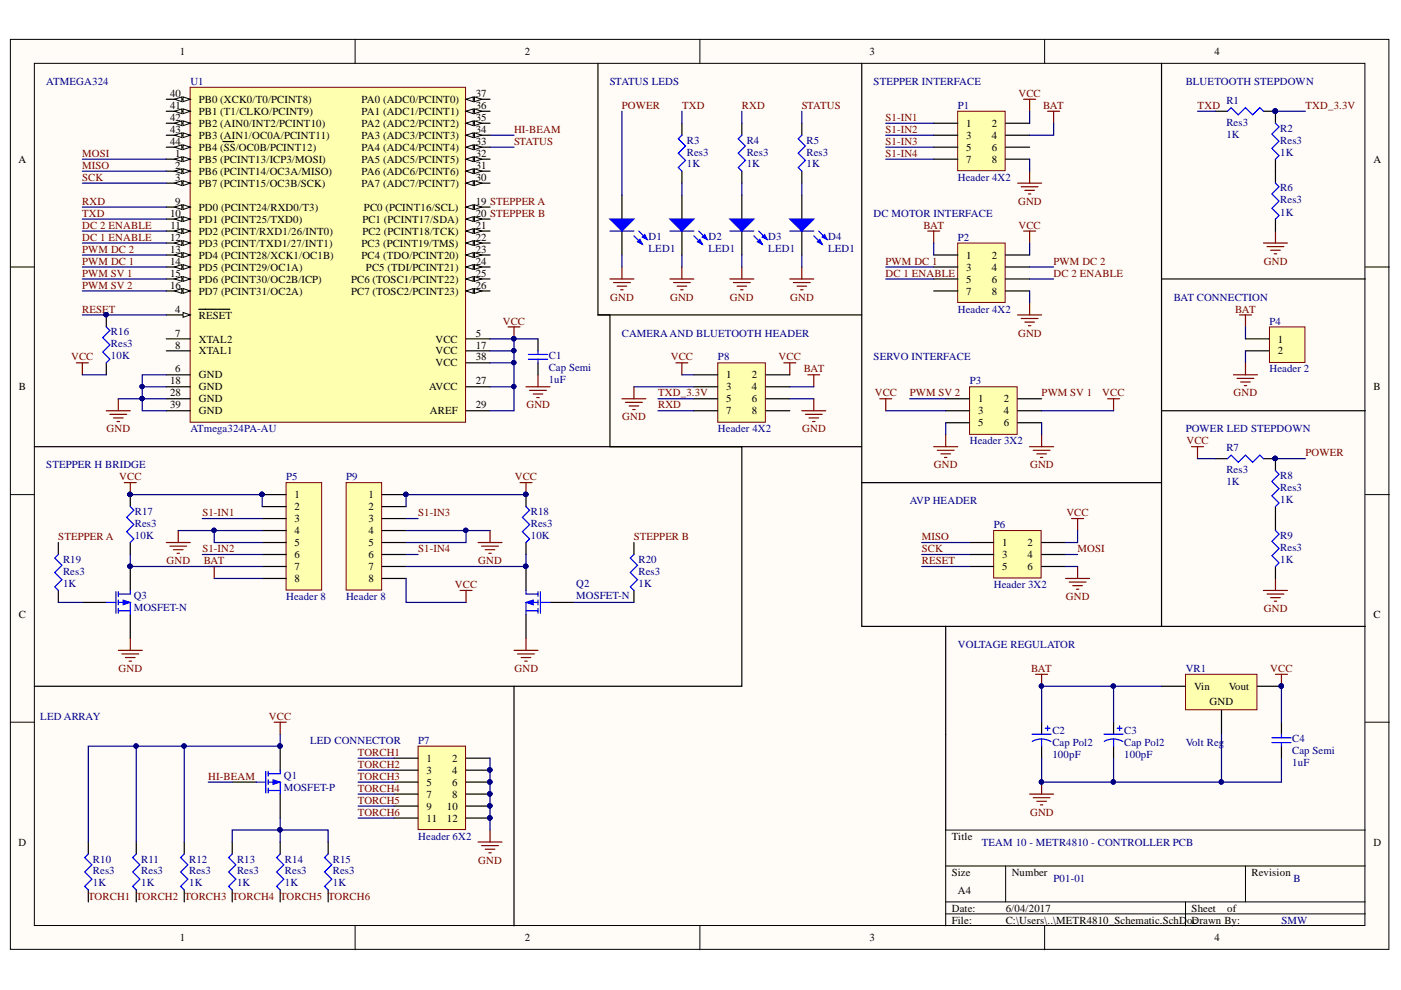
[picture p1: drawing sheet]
<svg xmlns="http://www.w3.org/2000/svg" width="297mm" height="210mm" viewBox="0 0 297 210" stroke-linecap="round" stroke-linejoin="round" font-family="sans-serif">
<defs><g id="words">
<g font-size="2.3">
<text x="38.2" y="11.7">1</text>
<text x="111.3" y="11.7">2</text>
<text x="184.4" y="11.7">3</text>
<text x="257.5" y="11.7">4</text>
<text x="36" y="20.5">40</text>
<text x="36" y="23.1">41</text>
<text x="42.1" y="21.8">PB0 (XCK0/T0/PCINT8)</text>
<text x="76.7" y="21.8">PA0 (ADC0/PCINT0)</text>
<text x="100.9" y="23.1">36</text>
<text x="100.9" y="20.5">37</text>
<text x="36" y="25.6">42</text>
<text x="36" y="28.2">43</text>
<text x="42.1" y="24.3">PB1 (T1/CLKO/PCINT9)</text>
<text x="42.1" y="26.9">PB2 (AIN0/INT2/PCINT10)</text>
<text x="42.1" y="29.4">PB3 (AIN1/OC0A/PCINT11)</text>
<text x="76.7" y="29.4">PA3 (ADC3/PCINT3)</text>
<text x="76.7" y="26.9">PA2 (ADC2/PCINT2)</text>
<text x="76.7" y="24.3">PA1 (ADC1/PCINT1)</text>
<text x="100.9" y="28.2">34</text>
<text x="100.9" y="25.6">35</text>
<text x="204.8" y="26.9">1</text>
<text x="204.8" y="29.4">3</text>
<text x="210.3" y="26.9">2</text>
<text x="210.3" y="29.4">4</text>
<text x="3.9" y="34.5">A</text>
<text x="36" y="30.7">44</text>
<text x="37.1" y="33.2">1</text>
<text x="37.1" y="35.8">2</text>
<text x="42.1" y="32">PB4 (SS/OC0B/PCINT12)</text>
<text x="42.1" y="34.5">PB5 (PCINT13/ICP3/MOSI)</text>
<text x="76.7" y="34.5">PA5 (ADC5/PCINT5)</text>
<text x="76.7" y="32">PA4 (ADC4/PCINT4)</text>
<text x="100.9" y="35.8">31</text>
<text x="100.9" y="33.2">32</text>
<text x="100.9" y="30.7">33</text>
<text x="204.8" y="32">5</text>
<text x="204.8" y="34.5">7</text>
<text x="210.3" y="32">6</text>
<text x="210.3" y="34.5">8</text>
<text x="291.2" y="34.5">A</text>
<text x="37.1" y="38.3">3</text>
<text x="42.1" y="37">PB6 (PCINT14/OC3A/MISO)</text>
<text x="42.1" y="39.6">PB7 (PCINT15/OC3B/SCK)</text>
<text x="76.7" y="39.6">PA7 (ADC7/PCINT7)</text>
<text x="76.7" y="37">PA6 (ADC6/PCINT6)</text>
<text x="100.9" y="38.3">30</text>
<text x="36" y="46">10</text>
<text x="37.1" y="43.5">9</text>
<text x="42.1" y="44.7">PD0 (PCINT24/RXD0/T3)</text>
<text x="42.1" y="47.3">PD1 (PCINT25/TXD0)</text>
<text x="76.8" y="47.3">PC1 (PCINT17/SDA)</text>
<text x="77.2" y="44.7">PC0 (PCINT16/SCL)</text>
<text x="100.9" y="43.5">19 STEPPER A</text>
<text x="100.9" y="46">20 STEPPER B</text>
<text x="36" y="51.1">12</text>
<text x="36" y="53.6">13</text>
<text x="36.1" y="48.5">11</text>
<text x="42.1" y="49.8">PD2 (PCINT/RXD1/26/INT0)</text>
<text x="42.1" y="52.3">PD3 (PCINT/TXD1/27/INT1)</text>
<text x="76.7" y="52.3">PC3 (PCINT19/TMS)</text>
<text x="76.8" y="49.8">PC2 (PCINT18/TCK)</text>
<text x="100.9" y="48.5">21</text>
<text x="100.9" y="51.1">22</text>
<text x="100.9" y="53.6">23</text>
<text x="36" y="56.1">14</text>
<text x="36" y="58.7">15</text>
<text x="42.1" y="54.9">PD4 (PCINT28/XCK1/OC1B)</text>
<text x="42.1" y="57.4">PD5 (PCINT29/OC1A)</text>
<text x="42.1" y="59.9">PD6 (PCINT30/OC2B/ICP)</text>
<text x="74.5" y="59.9">PC6 (TOSC1/PCINT22)</text>
<text x="76.7" y="54.9">PC4 (TDO/PCINT20)</text>
<text x="77.6" y="57.4">PC5 (TDI/PCINT21)</text>
<text x="100.9" y="56.1">24</text>
<text x="100.9" y="58.7">25</text>
<text x="204.8" y="54.9">1</text>
<text x="204.8" y="57.4">3</text>
<text x="204.8" y="59.9">5</text>
<text x="210.3" y="54.9">2</text>
<text x="210.3" y="57.4">4</text>
<text x="210.3" y="59.9">6</text>
<text x="36" y="61.2">16</text>
<text x="42.1" y="62.5">PD7 (PCINT31/OC2A)</text>
<text x="74.5" y="62.5">PC7 (TOSC2/PCINT23)</text>
<text x="100.9" y="61.2">26</text>
<text x="204.8" y="62.5">7</text>
<text x="210.3" y="62.5">8</text>
<text x="37.1" y="66.3">4</text>
<text x="37.1" y="71.4">7</text>
<text x="42.1" y="67.6">RESET</text>
<text x="100.9" y="71.4">5</text>
<text x="37.1" y="73.9">8</text>
<text x="42.1" y="72.6">XTAL2</text>
<text x="42.1" y="75.2">XTAL1</text>
<text x="92.3" y="72.6">VCC</text>
<text x="92.3" y="75.2">VCC</text>
<text x="92.3" y="77.7">VCC</text>
<text x="100.9" y="73.9">17</text>
<text x="100.9" y="76.4">38</text>
<text x="270.9" y="72.6">1</text>
<text x="270.9" y="75.2">2</text>
<text x="4" y="82.8">B</text>
<text x="36" y="81.5">18</text>
<text x="37.1" y="79">6</text>
<text x="42.1" y="80.2">GND</text>
<text x="42.1" y="82.8">GND</text>
<text x="91" y="82.8">AVCC</text>
<text x="100.9" y="81.5">27</text>
<text x="154" y="80.2">1</text>
<text x="154" y="82.8">3</text>
<text x="159.4" y="80.2">2</text>
<text x="159.4" y="82.8">4</text>
<text x="291.2" y="82.8">B</text>
<text x="36" y="84">28</text>
<text x="36" y="86.6">39</text>
<text x="42.1" y="85.3">GND</text>
<text x="42.1" y="87.8">GND</text>
<text x="91.1" y="87.8">AREF</text>
<text x="100.9" y="86.6">29</text>
<text x="154" y="85.3">5</text>
<text x="154" y="87.8">7</text>
<text x="159.4" y="85.3">6</text>
<text x="159.4" y="87.8">8</text>
<text x="207.4" y="85.3">1</text>
<text x="207.4" y="87.8">3</text>
<text x="212.8" y="85.3">2</text>
<text x="212.8" y="87.8">4</text>
<text x="207.4" y="90.4">5</text>
<text x="212.8" y="90.4">6</text>
<text x="62.4" y="105.7">1</text>
<text x="78.1" y="105.7">1</text>
<text x="62.4" y="108.2">2</text>
<text x="62.4" y="110.8">3</text>
<text x="62.4" y="113.3">4</text>
<text x="78.1" y="108.2">2</text>
<text x="78.1" y="110.8">3</text>
<text x="78.1" y="113.3">4</text>
<text x="62.4" y="115.8">5</text>
<text x="62.4" y="118.4">6</text>
<text x="78.1" y="115.8">5</text>
<text x="78.1" y="118.4">6</text>
<text x="212.5" y="115.8">1</text>
<text x="212.5" y="118.4">3</text>
<text x="217.9" y="115.8">2</text>
<text x="217.9" y="118.4">4</text>
<text x="62.4" y="120.9">7</text>
<text x="62.4" y="123.4">8</text>
<text x="78.1" y="120.9">7</text>
<text x="78.1" y="123.4">8</text>
<text x="212.5" y="120.9">5</text>
<text x="217.9" y="120.9">6</text>
<text x="4" y="131">C</text>
<text x="291.2" y="131">C</text>
<text x="253.2" y="146.3">Vin</text>
<text x="256.5" y="149.6">GND</text>
<text x="260.5" y="146.3">Vout</text>
<text x="90.5" y="161.5">1</text>
<text x="95.9" y="161.5">2</text>
<text x="90.5" y="164.1">3</text>
<text x="90.5" y="166.6">5</text>
<text x="95.9" y="164.1">4</text>
<text x="95.9" y="166.6">6</text>
<text x="90.5" y="169.2">7</text>
<text x="90.5" y="171.7">9</text>
<text x="94.8" y="171.7">10</text>
<text x="95.9" y="169.2">8</text>
<text x="3.9" y="179.3">D</text>
<text x="90.5" y="174.2">11</text>
<text x="94.8" y="174.2">12</text>
<text x="201.8" y="178.1">Title</text>
<text x="291.2" y="179.3">D</text>
<text x="201.8" y="185.7">Size</text>
<text x="214.5" y="185.7">Number</text>
<text x="265.3" y="185.7">Revision</text>
<text x="203.1" y="189.5">A4</text>
<text x="201.8" y="193.3">Date:</text>
<text x="201.8" y="195.8">File:</text>
<text x="213.2" y="193.3">6/04/2017</text>
<text x="213.2" y="195.8">C:\Users\..\METR4810_Schematic.SchD</text>
<text x="251.7" y="195.8">oDrawn By:</text>
<text x="252.7" y="193.3">Sheet</text>
<text x="252.9" y="195.8">c</text>
<text x="260.2" y="193.3">of</text>
<text x="38.2" y="199.6">1</text>
<text x="111.3" y="199.6">2</text>
<text x="184.4" y="199.6">3</text>
<text x="257.5" y="199.6">4</text>
</g>
<g font-size="2.3" fill="#000080">
<text x="9.8" y="18">ATMEGA324</text>
<text x="40.4" y="18">U1</text>
<text x="129.3" y="18">STATUS LEDS</text>
<text x="185.2" y="18">STEPPER INTERFACE</text>
<text x="203.1" y="23.1">P1</text>
<text x="251.4" y="18">BLUETOOTH STEPDOWN</text>
<text x="260" y="22.1">R1</text>
<text x="260" y="29.2">1K</text>
<text x="260" y="26.6">Res3</text>
<text x="271.4" y="27.9">R2</text>
<text x="145.6" y="35.5">1K</text>
<text x="145.6" y="30.4">R3</text>
<text x="145.6" y="33">Res3</text>
<text x="158.3" y="35.5">1K</text>
<text x="158.3" y="30.4">R4</text>
<text x="158.3" y="33">Res3</text>
<text x="171" y="35.5">1K</text>
<text x="171" y="30.4">R5</text>
<text x="171" y="33">Res3</text>
<text x="271.4" y="33">1K</text>
<text x="271.4" y="30.4">Res3</text>
<text x="203.1" y="38.3">Header 4X2</text>
<text x="271.4" y="40.6">R6</text>
<text x="185.2" y="46">DC MOTOR INTERFACE</text>
<text x="271.4" y="45.7">1K</text>
<text x="271.4" y="43.1">Res3</text>
<text x="137.5" y="50.8">D1</text>
<text x="137.5" y="53.3">LED1</text>
<text x="150.2" y="50.8">D2</text>
<text x="150.2" y="53.3">LED1</text>
<text x="162.9" y="50.8">D3</text>
<text x="162.9" y="53.3">LED1</text>
<text x="175.6" y="50.8">D4</text>
<text x="175.6" y="53.3">LED1</text>
<text x="203.1" y="51.1">P2</text>
<text x="248.8" y="63.7">BAT CONNECTION</text>
<text x="23.5" y="71.1">R16</text>
<text x="131.8" y="71.4">CAMERAAND BLUETOOTH HEADER</text>
<text x="203.1" y="66.3">Header 4X2</text>
<text x="269.2" y="68.8">P4</text>
<text x="23.5" y="76.2">10K</text>
<text x="23.5" y="73.6">Res3</text>
<text x="116.3" y="76.2">C1</text>
<text x="152.2" y="76.4">P8</text>
<text x="185.2" y="76.4">SERVO INTERFACE</text>
<text x="116.3" y="81.2">1uF</text>
<text x="116.3" y="78.7">Cap Semi</text>
<text x="205.6" y="81.5">P3</text>
<text x="269.2" y="79">Header 2</text>
<text x="40.4" y="91.6">ATmega324PA-AU</text>
<text x="152.2" y="91.6">Header 4X2</text>
<text x="205.6" y="94.2">Header 3X2</text>
<text x="251.4" y="91.6">POWER LED STEPDOWN</text>
<text x="260" y="95.7">R7</text>
<text x="9.8" y="99.3">STEPPER H BRIDGE</text>
<text x="60.7" y="101.8">P5</text>
<text x="73.4" y="101.8">P9</text>
<text x="260" y="100.3">Res3</text>
<text x="271.4" y="101.5">R8</text>
<text x="192.9" y="106.9">AVP HEADER</text>
<text x="260" y="102.8">1K</text>
<text x="271.4" y="106.7">1K</text>
<text x="271.4" y="104.2">Res3</text>
<text x="28.6" y="109.2">R17</text>
<text x="28.6" y="111.8">Res3</text>
<text x="112.5" y="109.2">R18</text>
<text x="112.5" y="111.8">Res3</text>
<text x="210.7" y="112">P6</text>
<text x="13.4" y="119.4">R19</text>
<text x="28.6" y="114.3">10K</text>
<text x="112.5" y="114.3">10K</text>
<text x="135.4" y="119.4">R20</text>
<text x="271.4" y="119.4">1K</text>
<text x="271.4" y="114.3">R9</text>
<text x="271.4" y="116.8">Res3</text>
<text x="13.4" y="124.5">1K</text>
<text x="13.4" y="121.9">Res3</text>
<text x="122.2" y="124.5">Q2</text>
<text x="135.4" y="124.5">1K</text>
<text x="135.4" y="121.9">Res3</text>
<text x="210.7" y="124.7">Header 3X2</text>
<text x="28.3" y="127">Q3</text>
<text x="28.3" y="129.5">MOSFET-N</text>
<text x="60.7" y="127.2">Header 8</text>
<text x="73.4" y="127.2">Header 8</text>
<text x="122.2" y="127">MOSFET-N</text>
<text x="203.1" y="137.4">VOLTAGE REGULATOR</text>
<text x="251.4" y="142.5">VR1</text>
<text x="8.5" y="152.6">LED ARRAY</text>
<text x="223.1" y="155.6">C2</text>
<text x="238.4" y="155.6">C3</text>
<text x="65.7" y="157.7">LED CONNECTOR</text>
<text x="88.7" y="157.7">P7</text>
<text x="223.1" y="160.7">100pF</text>
<text x="223.1" y="158.2">Cap Pol2</text>
<text x="238.4" y="160.7">100pF</text>
<text x="238.4" y="158.2">Cap Pol2</text>
<text x="251.4" y="158.2">Volt Reg</text>
<text x="274" y="157.4">C4</text>
<text x="274" y="160">Cap Semi</text>
<text x="60.2" y="165.1">Q1</text>
<text x="60.2" y="167.7">MOSFET-P</text>
<text x="274" y="162.5">1uF</text>
<text x="88.7" y="178.1">Header 6X2</text>
<text x="208.1" y="179.3">TEAM 10 - METR4810 - CONTROLLER PCB</text>
<text x="19.7" y="182.9">R10</text>
<text x="19.7" y="185.4">Res3</text>
<text x="30" y="182.9">R11</text>
<text x="30" y="185.4">Res3</text>
<text x="40.1" y="182.9">R12</text>
<text x="40.1" y="185.4">Res3</text>
<text x="50.3" y="182.9">R13</text>
<text x="50.3" y="185.4">Res3</text>
<text x="60.4" y="182.9">R14</text>
<text x="60.4" y="185.4">Res3</text>
<text x="70.6" y="182.9">R15</text>
<text x="70.6" y="185.4">Res3</text>
<text x="19.7" y="187.9">1K</text>
<text x="30" y="187.9">1K</text>
<text x="40.1" y="187.9">1K</text>
<text x="50.3" y="187.9">1K</text>
<text x="60.4" y="187.9">1K</text>
<text x="70.6" y="187.9">1K</text>
<text x="223.4" y="186.9">P01-01</text>
<text x="274.2" y="186.9">B</text>
<text x="271.7" y="195.8">SMW</text>
</g>
<g font-size="2.3" fill="#800000">
<text x="131.8" y="23.1">POWER</text>
<text x="144.6" y="23.1">TXD</text>
<text x="157.3" y="23.1">RXD</text>
<text x="170" y="23.1">STATUS</text>
<text x="215.9" y="20.5">VCC</text>
<text x="221.2" y="23.1">BAT</text>
<text x="253.9" y="23.1">TXD</text>
<text x="276.8" y="23.1">TXD_3.3V</text>
<text x="109" y="28.2">HI-BEAM</text>
<text x="187.8" y="25.6">S1-IN1</text>
<text x="187.8" y="28.2">S1-IN2</text>
<text x="17.4" y="35.8">MISO</text>
<text x="17.4" y="33.2">MOSI</text>
<text x="109" y="30.7">STATUS</text>
<text x="187.8" y="30.7">S1-IN3</text>
<text x="187.8" y="33.2">S1-IN4</text>
<text x="17.4" y="38.3">SCK</text>
<text x="17.4" y="43.5">RXD</text>
<text x="17.4" y="46">TXD</text>
<text x="215.8" y="43.5">GND</text>
<text x="17.4" y="53.6">PWM DC 2</text>
<text x="17.4" y="48.5">DC 2 ENABLE</text>
<text x="17.4" y="51.1">DC 1 ENABLE</text>
<text x="195.8" y="48.5">BAT</text>
<text x="215.9" y="48.5">VCC</text>
<text x="17.4" y="56.1">PWM DC 1</text>
<text x="17.4" y="58.7">PWM SV 1</text>
<text x="187.8" y="58.7">DC 1 ENABLE</text>
<text x="187.8" y="56.1">PWM DC 1</text>
<text x="223.4" y="58.7">DC 2 ENABLE</text>
<text x="223.4" y="56.1">PWM DC 2</text>
<text x="268" y="56.1">GND</text>
<text x="17.4" y="61.2">PWM SV 2</text>
<text x="129.4" y="63.7">GND</text>
<text x="142.1" y="63.7">GND</text>
<text x="154.8" y="63.7">GND</text>
<text x="167.5" y="63.7">GND</text>
<text x="17.4" y="66.3">RESET</text>
<text x="106.6" y="68.8">VCC</text>
<text x="215.8" y="71.4">GND</text>
<text x="261.9" y="66.3">BAT</text>
<text x="15.1" y="76.4">VCC</text>
<text x="142.2" y="76.4">VCC</text>
<text x="165.1" y="76.4">VCC</text>
<text x="170.4" y="79">BAT</text>
<text x="111.6" y="86.6">GND</text>
<text x="131.9" y="89.1">GND</text>
<text x="139.5" y="84">TXD_3.3V</text>
<text x="139.5" y="86.6">RXD</text>
<text x="185.5" y="84">VCC</text>
<text x="192.9" y="84">PWM SV 2</text>
<text x="220.8" y="84">PWM SV 1</text>
<text x="233.7" y="84">VCC</text>
<text x="261.5" y="84">GND</text>
<text x="22.6" y="91.6">GND</text>
<text x="170.1" y="91.6">GND</text>
<text x="251.6" y="94.2">VCC</text>
<text x="25.3" y="101.8">VCC</text>
<text x="109.2" y="101.8">VCC</text>
<text x="198" y="99.3">GND</text>
<text x="218.4" y="99.3">GND</text>
<text x="276.8" y="96.7">POWER</text>
<text x="42.9" y="109.5">S1-IN1</text>
<text x="88.7" y="109.5">S1-IN3</text>
<text x="226.1" y="109.5">VCC</text>
<text x="12.4" y="114.6">STEPPER A</text>
<text x="35.3" y="119.6">GND</text>
<text x="42.9" y="117.1">S1-IN2</text>
<text x="43.2" y="119.6">BAT</text>
<text x="88.7" y="117.1">S1-IN4</text>
<text x="101.4" y="119.6">GND</text>
<text x="134.4" y="114.6">STEPPER B</text>
<text x="195.5" y="114.6">MISO</text>
<text x="195.5" y="117.1">SCK</text>
<text x="195.5" y="119.6">RESET</text>
<text x="228.5" y="117.1">MOSI</text>
<text x="96.5" y="124.7">VCC</text>
<text x="226" y="127.2">GND</text>
<text x="268" y="129.8">GND</text>
<text x="25.1" y="142.5">GND</text>
<text x="109.1" y="142.5">GND</text>
<text x="218.6" y="142.5">BAT</text>
<text x="269.3" y="142.5">VCC</text>
<text x="57" y="152.6">VCC</text>
<text x="75.9" y="160.2">TORCH1</text>
<text x="44.2" y="165.4">HI-BEAM</text>
<text x="75.9" y="162.7">TORCH2</text>
<text x="75.9" y="165.4">TORCH3</text>
<text x="75.9" y="167.9">TORCH4</text>
<text x="75.9" y="170.4">TORCH5</text>
<text x="75.9" y="173">TORCH6</text>
<text x="218.4" y="173">GND</text>
<text x="101.4" y="183.1">GND</text>
<text x="18.7" y="190.7">TORCH1 TORCH2</text>
<text x="39.1" y="190.7">TORCH3</text>
<text x="49.2" y="190.7">TORCH4 TORCH5 TORCH6</text>
</g>
</g></defs>
<g fill="#fffcf8" stroke="#000" stroke-width=".21">
<path d="M2.2 8.4h292.3v192.9h-292.3z"/>
<path d="M7.3 13.4h282.1v182.8h-282.1z"/>
</g>
<g fill="none" stroke="#000" stroke-width=".21">
<path d="M75.3 8.4v5M148.4 8.4v5M221.5 8.4v5M2.2 56.6h5.1M289.5 56.6h5.1M2.2 104.9h5.1M289.5 104.9h5.1M2.2 153.1h5.1M289.5 153.1h5.1M289.5 176h-89v20.3M75.3 196.3v5.1M148.4 196.3v5.1"/>
<path d="M200.5 183.6h89M200.5 191.2h89M200.5 193.8h89M213.2 183.6v7.6M221.5 196.3v5.1M251.4 191.2v5.1M264.1 183.6v7.6"/>
</g>
<path d="M40.3 18.5h58.4v71h-58.4z" fill="#ffffb0" stroke="#800000" stroke-width=".21"/>
<path d="M35.3 21.1h5" fill="none" stroke="#000" stroke-width=".25"/>
<path d="M38.8 20.5l1.5 .6-1.5 .5z" fill="#fffcf8"/>
<path d="M38.8 20.5l1.5 .6-1.5 .5z" fill="none" stroke="#000" stroke-width=".21"/>
<path d="M37 21.1l1.6-.6v1.1z" fill="#fffcf8"/>
<path d="M37 21.1l1.6-.6v1.1z" fill="none" stroke="#000" stroke-width=".21"/>
<path d="M35.3 23.6h5" fill="none" stroke="#000" stroke-width=".25"/>
<path d="M38.8 23.1l1.5 .5-1.5 .5z" fill="#fffcf8"/>
<path d="M38.8 23.1l1.5 .5-1.5 .5z" fill="none" stroke="#000" stroke-width=".21"/>
<path d="M37 23.6l1.6-.5v1z" fill="#fffcf8"/>
<path d="M37 23.6l1.6-.5v1z" fill="none" stroke="#000" stroke-width=".21"/>
<path d="M35.3 26.1h5" fill="none" stroke="#000" stroke-width=".25"/>
<path d="M38.8 25.6l1.5 .5-1.5 .5z" fill="#fffcf8"/>
<path d="M38.8 25.6l1.5 .5-1.5 .5z" fill="none" stroke="#000" stroke-width=".21"/>
<path d="M37 26.1l1.6-.5v1z" fill="#fffcf8"/>
<path d="M37 26.1l1.6-.5v1z" fill="none" stroke="#000" stroke-width=".21"/>
<path d="M35.3 28.7h5" fill="none" stroke="#000" stroke-width=".25"/>
<path d="M38.8 28.2l1.5 .5-1.5 .5z" fill="#fffcf8"/>
<path d="M38.8 28.2l1.5 .5-1.5 .5z" fill="none" stroke="#000" stroke-width=".21"/>
<path d="M37 28.7l1.6-.5v1z" fill="#fffcf8"/>
<path d="M37 28.7l1.6-.5v1z" fill="none" stroke="#000" stroke-width=".21"/>
<path d="M35.3 31.2h5" fill="none" stroke="#000" stroke-width=".25"/>
<path d="M38.8 30.7l1.5 .5-1.5 .5z" fill="#fffcf8"/>
<path d="M38.8 30.7l1.5 .5-1.5 .5z" fill="none" stroke="#000" stroke-width=".21"/>
<path d="M37 31.2l1.6-.5v1z" fill="#fffcf8"/>
<path d="M37 31.2l1.6-.5v1z" fill="none" stroke="#000" stroke-width=".21"/>
<path d="M35.3 33.7h5M47.3 30h1.1M48.4 30h1.1" fill="none" stroke="#000" stroke-width=".25"/>
<path d="M38.8 33.2l1.5 .5-1.5 .6z" fill="#fffcf8"/>
<path d="M38.8 33.2l1.5 .5-1.5 .6z" fill="none" stroke="#000" stroke-width=".21"/>
<path d="M37 33.7l1.6-.5v1.1z" fill="#fffcf8"/>
<path d="M37 33.7l1.6-.5v1.1z" fill="none" stroke="#000" stroke-width=".21"/>
<path d="M35.3 36.3h5" fill="none" stroke="#000" stroke-width=".25"/>
<path d="M38.8 35.8l1.5 .5-1.5 .5z" fill="#fffcf8"/>
<path d="M38.8 35.8l1.5 .5-1.5 .5z" fill="none" stroke="#000" stroke-width=".21"/>
<path d="M37 36.3l1.6-.5v1z" fill="#fffcf8"/>
<path d="M37 36.3l1.6-.5v1z" fill="none" stroke="#000" stroke-width=".21"/>
<path d="M35.3 38.8h5" fill="none" stroke="#000" stroke-width=".25"/>
<path d="M38.8 38.3l1.5 .5-1.5 .5z" fill="#fffcf8"/>
<path d="M38.8 38.3l1.5 .5-1.5 .5z" fill="none" stroke="#000" stroke-width=".21"/>
<path d="M37 38.8l1.6-.5v1z" fill="#fffcf8"/>
<path d="M37 38.8l1.6-.5v1z" fill="none" stroke="#000" stroke-width=".21"/>
<path d="M35.3 66.8h5" fill="none" stroke="#000" stroke-width=".25"/>
<path d="M38.8 66.3l1.5 .5-1.5 .5z" fill="#fffcf8"/>
<path d="M38.8 66.3l1.5 .5-1.5 .5z" fill="none" stroke="#000" stroke-width=".21"/>
<path d="M35.3 43.9h5M42.1 65.6h3.9M46.1 65.6h1.3M47.5 65.6h1.2" fill="none" stroke="#000" stroke-width=".25"/>
<path d="M38.8 43.4l1.5 .5-1.5 .5z" fill="#fffcf8"/>
<path d="M38.8 43.4l1.5 .5-1.5 .5z" fill="none" stroke="#000" stroke-width=".21"/>
<path d="M37 43.9l1.6-.5v1z" fill="#fffcf8"/>
<path d="M37 43.9l1.6-.5v1z" fill="none" stroke="#000" stroke-width=".21"/>
<path d="M35.3 46.4h5" fill="none" stroke="#000" stroke-width=".25"/>
<path d="M38.8 45.9l1.5 .5-1.5 .6z" fill="#fffcf8"/>
<path d="M38.8 45.9l1.5 .5-1.5 .6z" fill="none" stroke="#000" stroke-width=".21"/>
<path d="M37 46.4l1.6-.5v1.1z" fill="#fffcf8"/>
<path d="M37 46.4l1.6-.5v1.1z" fill="none" stroke="#000" stroke-width=".21"/>
<path d="M35.3 49h5" fill="none" stroke="#000" stroke-width=".25"/>
<path d="M38.8 48.5l1.5 .5-1.5 .5z" fill="#fffcf8"/>
<path d="M38.8 48.5l1.5 .5-1.5 .5z" fill="none" stroke="#000" stroke-width=".21"/>
<path d="M37 49l1.6-.5v1z" fill="#fffcf8"/>
<path d="M37 49l1.6-.5v1z" fill="none" stroke="#000" stroke-width=".21"/>
<path d="M35.3 51.5h5" fill="none" stroke="#000" stroke-width=".25"/>
<path d="M38.8 51l1.5 .5-1.5 .5z" fill="#fffcf8"/>
<path d="M38.8 51l1.5 .5-1.5 .5z" fill="none" stroke="#000" stroke-width=".21"/>
<path d="M37 51.5l1.6-.5v1z" fill="#fffcf8"/>
<path d="M37 51.5l1.6-.5v1z" fill="none" stroke="#000" stroke-width=".21"/>
<path d="M35.3 54.1h5" fill="none" stroke="#000" stroke-width=".25"/>
<path d="M38.8 53.6l1.5 .5-1.5 .5z" fill="#fffcf8"/>
<path d="M38.8 53.6l1.5 .5-1.5 .5z" fill="none" stroke="#000" stroke-width=".21"/>
<path d="M37 54.1l1.6-.5v1z" fill="#fffcf8"/>
<path d="M37 54.1l1.6-.5v1z" fill="none" stroke="#000" stroke-width=".21"/>
<path d="M35.3 56.6h5" fill="none" stroke="#000" stroke-width=".25"/>
<path d="M38.8 56.1l1.5 .5-1.5 .5z" fill="#fffcf8"/>
<path d="M38.8 56.1l1.5 .5-1.5 .5z" fill="none" stroke="#000" stroke-width=".21"/>
<path d="M37 56.6l1.6-.5v1z" fill="#fffcf8"/>
<path d="M37 56.6l1.6-.5v1z" fill="none" stroke="#000" stroke-width=".21"/>
<path d="M35.3 59.1h5" fill="none" stroke="#000" stroke-width=".25"/>
<path d="M38.8 58.6l1.5 .5-1.5 .6z" fill="#fffcf8"/>
<path d="M38.8 58.6l1.5 .5-1.5 .6z" fill="none" stroke="#000" stroke-width=".21"/>
<path d="M37 59.1l1.6-.5v1.1z" fill="#fffcf8"/>
<path d="M37 59.1l1.6-.5v1.1z" fill="none" stroke="#000" stroke-width=".21"/>
<path d="M35.3 61.7h5" fill="none" stroke="#000" stroke-width=".25"/>
<path d="M38.8 61.2l1.5 .5-1.5 .5z" fill="#fffcf8"/>
<path d="M38.8 61.2l1.5 .5-1.5 .5z" fill="none" stroke="#000" stroke-width=".21"/>
<path d="M37 61.7l1.6-.5v1z" fill="#fffcf8"/>
<path d="M37 61.7l1.6-.5v1z" fill="none" stroke="#000" stroke-width=".21"/>
<path d="M98.8 43.9h5.1M35.3 71.8h5M35.3 74.4h5M35.3 79.5h5" fill="none" stroke="#000" stroke-width=".25"/>
<path d="M98.8 43.9l1.5-.5v1z" fill="#fffcf8"/>
<path d="M98.8 43.9l1.5-.5v1z" fill="none" stroke="#000" stroke-width=".21"/>
<path d="M100.6 43.4l1.5 .5-1.5 .5z" fill="#fffcf8"/>
<path d="M100.6 43.4l1.5 .5-1.5 .5z" fill="none" stroke="#000" stroke-width=".21"/>
<path d="M98.8 46.4h5.1" fill="none" stroke="#000" stroke-width=".25"/>
<path d="M98.8 46.4l1.5-.5v1.1z" fill="#fffcf8"/>
<path d="M98.8 46.4l1.5-.5v1.1z" fill="none" stroke="#000" stroke-width=".21"/>
<path d="M100.6 45.9l1.5 .5-1.5 .6z" fill="#fffcf8"/>
<path d="M100.6 45.9l1.5 .5-1.5 .6z" fill="none" stroke="#000" stroke-width=".21"/>
<path d="M98.8 49h5.1" fill="none" stroke="#000" stroke-width=".25"/>
<path d="M98.8 49l1.5-.5v1z" fill="#fffcf8"/>
<path d="M98.8 49l1.5-.5v1z" fill="none" stroke="#000" stroke-width=".21"/>
<path d="M100.6 48.5l1.5 .5-1.5 .5z" fill="#fffcf8"/>
<path d="M100.6 48.5l1.5 .5-1.5 .5z" fill="none" stroke="#000" stroke-width=".21"/>
<path d="M98.8 51.5h5.1" fill="none" stroke="#000" stroke-width=".25"/>
<path d="M98.8 51.5l1.5-.5v1z" fill="#fffcf8"/>
<path d="M98.8 51.5l1.5-.5v1z" fill="none" stroke="#000" stroke-width=".21"/>
<path d="M100.6 51l1.5 .5-1.5 .5z" fill="#fffcf8"/>
<path d="M100.6 51l1.5 .5-1.5 .5z" fill="none" stroke="#000" stroke-width=".21"/>
<path d="M98.8 54.1h5.1" fill="none" stroke="#000" stroke-width=".25"/>
<path d="M98.8 54.1l1.5-.5v1z" fill="#fffcf8"/>
<path d="M98.8 54.1l1.5-.5v1z" fill="none" stroke="#000" stroke-width=".21"/>
<path d="M100.6 53.6l1.5 .5-1.5 .5z" fill="#fffcf8"/>
<path d="M100.6 53.6l1.5 .5-1.5 .5z" fill="none" stroke="#000" stroke-width=".21"/>
<path d="M98.8 56.6h5.1" fill="none" stroke="#000" stroke-width=".25"/>
<path d="M98.8 56.6l1.5-.5v1z" fill="#fffcf8"/>
<path d="M98.8 56.6l1.5-.5v1z" fill="none" stroke="#000" stroke-width=".21"/>
<path d="M100.6 56.1l1.5 .5-1.5 .5z" fill="#fffcf8"/>
<path d="M100.6 56.1l1.5 .5-1.5 .5z" fill="none" stroke="#000" stroke-width=".21"/>
<path d="M98.8 59.1h5.1" fill="none" stroke="#000" stroke-width=".25"/>
<path d="M98.8 59.1l1.5-.5v1.1z" fill="#fffcf8"/>
<path d="M98.8 59.1l1.5-.5v1.1z" fill="none" stroke="#000" stroke-width=".21"/>
<path d="M100.6 58.6l1.5 .5-1.5 .6z" fill="#fffcf8"/>
<path d="M100.6 58.6l1.5 .5-1.5 .6z" fill="none" stroke="#000" stroke-width=".21"/>
<path d="M98.8 61.7h5.1" fill="none" stroke="#000" stroke-width=".25"/>
<path d="M98.8 61.7l1.5-.5v1z" fill="#fffcf8"/>
<path d="M98.8 61.7l1.5-.5v1z" fill="none" stroke="#000" stroke-width=".21"/>
<path d="M100.6 61.2l1.5 .5-1.5 .5z" fill="#fffcf8"/>
<path d="M100.6 61.2l1.5 .5-1.5 .5z" fill="none" stroke="#000" stroke-width=".21"/>
<path d="M98.8 38.8h5.1M35.3 84.5h5M98.8 87.1h5.1M98.8 82h5.1" fill="none" stroke="#000" stroke-width=".25"/>
<path d="M98.8 38.8l1.5-.5v1z" fill="#fffcf8"/>
<path d="M98.8 38.8l1.5-.5v1z" fill="none" stroke="#000" stroke-width=".21"/>
<path d="M100.6 38.3l1.5 .5-1.5 .5z" fill="#fffcf8"/>
<path d="M100.6 38.3l1.5 .5-1.5 .5z" fill="none" stroke="#000" stroke-width=".21"/>
<path d="M98.8 36.3h5.1" fill="none" stroke="#000" stroke-width=".25"/>
<path d="M98.8 36.3l1.5-.5v1z" fill="#fffcf8"/>
<path d="M98.8 36.3l1.5-.5v1z" fill="none" stroke="#000" stroke-width=".21"/>
<path d="M100.6 35.8l1.5 .5-1.5 .5z" fill="#fffcf8"/>
<path d="M100.6 35.8l1.5 .5-1.5 .5z" fill="none" stroke="#000" stroke-width=".21"/>
<path d="M98.8 33.7h5.1" fill="none" stroke="#000" stroke-width=".25"/>
<path d="M98.8 33.7l1.5-.5v1.1z" fill="#fffcf8"/>
<path d="M98.8 33.7l1.5-.5v1.1z" fill="none" stroke="#000" stroke-width=".21"/>
<path d="M100.6 33.2l1.5 .5-1.5 .6z" fill="#fffcf8"/>
<path d="M100.6 33.2l1.5 .5-1.5 .6z" fill="none" stroke="#000" stroke-width=".21"/>
<path d="M98.8 31.2h5.1" fill="none" stroke="#000" stroke-width=".25"/>
<path d="M98.8 31.2l1.5-.5v1z" fill="#fffcf8"/>
<path d="M98.8 31.2l1.5-.5v1z" fill="none" stroke="#000" stroke-width=".21"/>
<path d="M100.6 30.7l1.5 .5-1.5 .5z" fill="#fffcf8"/>
<path d="M100.6 30.7l1.5 .5-1.5 .5z" fill="none" stroke="#000" stroke-width=".21"/>
<path d="M98.8 28.7h5.1" fill="none" stroke="#000" stroke-width=".25"/>
<path d="M98.8 28.7l1.5-.5v1z" fill="#fffcf8"/>
<path d="M98.8 28.7l1.5-.5v1z" fill="none" stroke="#000" stroke-width=".21"/>
<path d="M100.6 28.2l1.5 .5-1.5 .5z" fill="#fffcf8"/>
<path d="M100.6 28.2l1.5 .5-1.5 .5z" fill="none" stroke="#000" stroke-width=".21"/>
<path d="M98.8 26.1h5.1" fill="none" stroke="#000" stroke-width=".25"/>
<path d="M98.8 26.1l1.5-.5v1z" fill="#fffcf8"/>
<path d="M98.8 26.1l1.5-.5v1z" fill="none" stroke="#000" stroke-width=".21"/>
<path d="M100.6 25.6l1.5 .5-1.5 .5z" fill="#fffcf8"/>
<path d="M100.6 25.6l1.5 .5-1.5 .5z" fill="none" stroke="#000" stroke-width=".21"/>
<path d="M98.8 23.6h5.1" fill="none" stroke="#000" stroke-width=".25"/>
<path d="M98.8 23.6l1.5-.5v1z" fill="#fffcf8"/>
<path d="M98.8 23.6l1.5-.5v1z" fill="none" stroke="#000" stroke-width=".21"/>
<path d="M100.6 23.1l1.5 .5-1.5 .5z" fill="#fffcf8"/>
<path d="M100.6 23.1l1.5 .5-1.5 .5z" fill="none" stroke="#000" stroke-width=".21"/>
<path d="M98.8 21.1h5.1" fill="none" stroke="#000" stroke-width=".25"/>
<path d="M98.8 21.1l1.5-.6v1.1z" fill="#fffcf8"/>
<path d="M98.8 21.1l1.5-.6v1.1z" fill="none" stroke="#000" stroke-width=".21"/>
<path d="M100.6 20.5l1.5 .6-1.5 .5z" fill="#fffcf8"/>
<path d="M100.6 20.5l1.5 .6-1.5 .5z" fill="none" stroke="#000" stroke-width=".21"/>
<path d="M98.8 71.8h5.1M98.8 74.4h5.1M98.8 76.9h5.1M35.3 82h5M35.3 87.1h5" fill="none" stroke="#000" stroke-width=".25"/>
<path d="M251.4 143h15.1v7.5h-15.1z" fill="#ffffb0" stroke="#800000" stroke-width=".21"/>
<path d="M170 26.1v2.6M170 36.3v2.5M257.7 23.6h2.6M267.9 23.6h2.5v2.5M270.4 33.7v5.1M170 41.4v5M170 49v5.1M270.4 46.4v2.6M246.3 145.5h5.1M259 150.6v5.1M266.6 145.5h5.1" fill="none" stroke="#000" stroke-width=".25"/>
<g fill="#000080" stroke="#000080" stroke-width=".21">
<circle cx="271.6" cy="145.5" r=".46"/>
<circle cx="270.4" cy="23.6" r=".47"/>
</g>
<path d="M267.9 51.5h5.1M268.6 52.3h3.6M269.4 53.1h2M270.2 53.8h.5M270.4 49v2.5" fill="none" stroke="#800000" stroke-width=".25"/>
<path d="M170 28.7l-.8 .7 1.6 1.6-1.6 1.5 1.6 1.5-1.6 1.5 .8 .8M260.3 23.6l.7-.8 1.5 1.6 1.6-1.6 1.5 1.6 1.5-1.6 .8 .8M270.4 38.8l.8 .8-1.5 1.5 1.5 1.5-1.5 1.6 1.5 1.5-.8 .7M270.4 26.1l.8 .8-1.5 1.5 1.5 1.5-1.5 1.6 1.5 1.5-.8 .7" fill="none" stroke="#00f" stroke-width=".25"/>
<path d="M167.5 46.4h5l-2.5 2.6z" fill="#00f"/>
<path d="M167.5 46.4h5l-2.5 2.6zM172.5 50l1.8 1.8M173.6 49l1.7 1.8" fill="none" stroke="#00f" stroke-width=".25"/>
<path d="M173.3 51.3l.5-.5 .5 1z" fill="#00f"/>
<path d="M173.3 51.3l.5-.5 .5 1z" fill="none" stroke="#00f" stroke-width=".25"/>
<path d="M174.3 50.3l.5-.5 .5 1z" fill="#00f"/>
<path d="M157.3 28.7l-.8 .7 1.5 1.6-1.5 1.5 1.5 1.5-1.5 1.5 .8 .8M167.5 49h5M174.3 50.3l.5-.5 .5 1z" fill="none" stroke="#00f" stroke-width=".25"/>
<path d="M167.5 59.1h5M168.2 59.9h3.6M170 56.6v2.5M169 60.7h2M169.7 61.4h.6" fill="none" stroke="#800000" stroke-width=".25"/>
<path d="M157.3 26.1v2.6M157.3 36.3v2.5M157.3 41.4v5M157.3 49v5.1" fill="none" stroke="#000" stroke-width=".25"/>
<path d="M154.7 46.4h5.1l-2.5 2.6z" fill="#00f"/>
<path d="M154.7 46.4h5.1l-2.5 2.6zM159.8 50l1.8 1.8M160.8 49l1.8 1.8" fill="none" stroke="#00f" stroke-width=".25"/>
<path d="M160.6 51.3l.5-.5 .5 1z" fill="#00f"/>
<path d="M160.6 51.3l.5-.5 .5 1z" fill="none" stroke="#00f" stroke-width=".25"/>
<path d="M161.6 50.3l.5-.5 .5 1z" fill="#00f"/>
<path d="M144.6 28.7l-.8 .7 1.5 1.6-1.5 1.5 1.5 1.5-1.5 1.5 .8 .8M154.7 49h5.1M161.6 50.3l.5-.5 .5 1z" fill="none" stroke="#00f" stroke-width=".25"/>
<path d="M154.7 59.1h5.1M155.5 59.9h3.6M157.3 56.6v2.5M156.3 60.7h2M157 61.4h.5" fill="none" stroke="#800000" stroke-width=".25"/>
<path d="M144.6 26.1v2.6M144.6 36.3v2.5M144.6 41.4v5M144.6 49v5.1" fill="none" stroke="#000" stroke-width=".25"/>
<path d="M142 46.4h5.1l-2.5 2.6z" fill="#00f"/>
<path d="M142 46.4h5.1l-2.5 2.6zM147.1 50l1.8 1.8M148.1 49l1.8 1.8" fill="none" stroke="#00f" stroke-width=".25"/>
<path d="M147.9 51.3l.5-.5 .5 1z" fill="#00f"/>
<path d="M147.9 51.3l.5-.5 .5 1z" fill="none" stroke="#00f" stroke-width=".25"/>
<path d="M148.9 50.3l.5-.5 .5 1z" fill="#00f"/>
<path d="M142 49h5.1M148.9 50.3l.5-.5 .5 1z" fill="none" stroke="#00f" stroke-width=".25"/>
<path d="M142 59.1h5.1M142.8 59.9h3.6M144.6 56.6v2.5M143.6 60.7h2M144.3 61.4h.5" fill="none" stroke="#800000" stroke-width=".25"/>
<path d="M131.9 41.4v5M131.9 49v5.1" fill="none" stroke="#000" stroke-width=".25"/>
<path d="M129.3 46.4h5.1l-2.5 2.6z" fill="#00f"/>
<path d="M129.3 46.4h5.1l-2.5 2.6zM134.4 50l1.8 1.8M135.4 49l1.8 1.8" fill="none" stroke="#00f" stroke-width=".25"/>
<path d="M135.2 51.3l.5-.5 .5 1z" fill="#00f"/>
<path d="M135.2 51.3l.5-.5 .5 1z" fill="none" stroke="#00f" stroke-width=".25"/>
<path d="M136.2 50.3l.5-.5 .5 1z" fill="#00f"/>
<g fill="none" stroke="#00f" stroke-width=".25">
<path d="M129.3 49h5.1M136.2 50.3l.5-.5 .5 1zM260.3 97.2l.7-.7 1.5 1.5 1.6-1.5 1.5 1.5 1.5-1.5 .8 .7M270.4 99.8l.8 .8-1.5 1.5 1.5 1.5-1.5 1.5 1.5 1.5-.8 .8M270.4 112.5l.8 .8-1.5 1.5 1.5 1.5-1.5 1.5 1.5 1.5-.8 .8M218.8 155.7h4.1M220.8 156.7l.9 .1 1.1 .4M220.8 156.7l-.8 .1-1.1 .4M220.8 156.7v1.5M221.6 154.4h1M222.1 153.9v1M234.1 155.7h4"/>
<path d="M236.1 156.7l.8 .1 1.2 .4M236.1 156.7l-.8 .1-1.2 .4M236.1 156.7v1.5M236.9 154.4h1M237.4 153.9v1M54.3 165.8h2.1M56.4 163.5v4.6M56.9 164h2.5M56.9 165.8h2.5v2.6M56.9 167.6h2.5M56.9 163.5v1.1M56.9 165.3v1"/>
<path d="M56.9 167.1v1M18.7 181.1l-.7 .7 1.5 1.6-1.5 1.5 1.5 1.5-1.5 1.5 .7 .8M28.9 181.1l-.8 .7 1.6 1.6-1.6 1.5 1.6 1.5-1.6 1.5 .8 .8M39.1 181.1l-.8 .7 1.5 1.6-1.5 1.5 1.5 1.5-1.5 1.5 .8 .8M49.2 181.1l-.7 .7 1.5 1.6-1.5 1.5 1.5 1.5-1.5 1.5 .7 .8M59.4 181.1l-.8 .7 1.6 1.6-1.6 1.5 1.6 1.5-1.6 1.5 .8 .8M69.6 181.1l-.8 .7 1.5 1.6-1.5 1.5 1.5 1.5-1.5 1.5 .8 .8"/>
</g>
<g fill="none" stroke="#800000" stroke-width=".25">
<path d="M129.3 59.1h5.1M130.1 59.9h3.5M131.9 56.6v2.5M107.7 69.3h2.6M109 69.3v2.5M130.8 60.7h2.1M131.6 61.4h.5M252.6 94.7h2.6M253.9 94.7v2.5M267.9 125.2h5.1M268.6 126h3.6M269.4 126.7h2"/>
<path d="M270.2 127.5h.5M270.4 122.6v2.6M219.6 143h2.5M220.8 143v2.5M270.4 143h2.6M271.7 143v2.5M218.3 168.4h5.1M219.1 169.1h3.5M219.8 169.9h2.1M220.6 170.7h.5M220.8 165.8v2.6"/>
</g>
<g fill="none" stroke="#000" stroke-width=".25">
<path d="M257.7 97.2h2.6M267.9 97.2h2.5v2.6M270.4 107.4v5.1M270.4 120.1v2.5M59.4 158.2v5.1M220.8 153.1v2.6M220.8 158.2v2.5M236.1 153.1v2.6M236.1 158.2v2.5M18.7 178.5v2.6M28.9 178.5v2.6M39.1 178.5v2.6"/>
<path d="M49.2 178.5v2.6M49.2 165.8h5.1M59.4 168.4v5M59.4 178.5v2.6M69.6 178.5v2.6M18.7 188.7v2.5M28.9 188.7v2.5M39.1 188.7v2.5M49.2 188.7v2.5M59.4 188.7v2.5M69.6 188.7v2.5"/>
</g>
<g fill="#000080" stroke="#000080" stroke-width=".21">
<circle cx="270.4" cy="97.2" r=".46"/>
<circle cx="220.8" cy="165.8" r=".46"/>
<circle cx="271.6" cy="145.5" r=".46"/>
<circle cx="108.9" cy="71.8" r=".46"/>
<circle cx="220.8" cy="145.5" r=".46"/>
<circle cx="59.3" cy="158.2" r=".46"/>
</g>
<path d="M57.9 165.3l1.5 .5-1.5 .5z" fill="#00f"/>
<path d="M57.9 165.3l1.5 .5-1.5 .5z" fill="none" stroke="#00f" stroke-width=".21"/>
<path d="M59.4 163.3v.7" fill="none" stroke="#00f" stroke-width=".25"/>
<circle cx="59.3" cy="158.2" r=".46" fill="#000080" stroke="#000080" stroke-width=".21"/>
<path d="M101.4 178.5h5M102.1 179.3h3.6M103.9 176v2.5M102.9 180.1h2M103.6 180.8h.5" fill="none" stroke="#800000" stroke-width=".25"/>
<path d="M88.6 158.2h10.1v17.7h-10.1z" fill="#ffffb0" stroke="#800000" stroke-width=".21"/>
<path d="M83.6 160.7h5M83.6 163.3h5M83.6 165.8h5M83.6 168.4h5M83.6 170.9h5M83.6 173.4h5M98.8 160.7h5.1M98.8 163.3h5.1M98.8 165.8h5.1M98.8 168.4h5.1M98.8 170.9h5.1M98.8 173.4h5.1" fill="none" stroke="#000" stroke-width=".25"/>
<g fill="#000080" stroke="#000080" stroke-width=".21">
<circle cx="103.8" cy="163.2" r=".46"/>
<circle cx="103.8" cy="165.8" r=".46"/>
<circle cx="103.8" cy="168.3" r=".46"/>
<circle cx="103.8" cy="170.9" r=".46"/>
<circle cx="103.8" cy="173.4" r=".46"/>
</g>
<path d="M210.7 112.5h10v10h-10z" fill="#ffffb0" stroke="#800000" stroke-width=".21"/>
<path d="M205.6 115h5.1M205.6 117.6h5.1M220.8 115h5.1M220.8 117.6h5.1M205.6 120.1h5.1M220.8 120.1h5.1" fill="none" stroke="#000" stroke-width=".25"/>
<path d="M225.9 122.6h5.1M226.7 123.4h3.6M227.5 124.2h2M228.2 124.9h.5M228.5 120.1v2.5" fill="none" stroke="#800000" stroke-width=".25"/>
<path d="M203 23.6h10.1v12.6h-10.1z" fill="#ffffb0" stroke="#800000" stroke-width=".21"/>
<path d="M198 26.1h5M198 28.7h5M198 31.2h5M198 33.7h5M213.2 26.1h5.1M213.2 28.7h5.1M213.2 31.2h5.1M213.2 33.7h5.1" fill="none" stroke="#000" stroke-width=".25"/>
<path d="M215.8 38.8h5M216.5 39.6h3.6M218.3 36.3v2.5M222.1 23.6h2.6M223.4 23.6v2.5M217.3 40.4h2M218 41.1h.6" fill="none" stroke="#800000" stroke-width=".25"/>
<path d="M203 51.5h10.1v12.6h-10.1z" fill="#ffffb0" stroke="#800000" stroke-width=".21"/>
<g fill="none" stroke="#000" stroke-width=".25">
<path d="M126.8 13.4v53.4h55.9M182.7 13.4v88.9h63.6M246.3 13.4v119.4M198 54.1h5M198 56.6h5M198 59.1h5M213.2 54.1h5.1M213.2 56.6h5.1M213.2 59.1h5.1M246.3 59.1h43.2M198 61.7h5M213.2 61.7h5.1"/>
<path d="M246.3 87.1h43.2M182.7 102.3v30.5h17.8M289.5 132.8h-89v22.9M7.3 145.5h101.7v50.8"/>
</g>
<g fill="none" stroke="#800000" stroke-width=".25">
<path d="M217 21.1h2.6M218.3 21.1v2.5M217 49h2.6M218.3 49v2.5M114.1 79.5v2.5M143.3 76.9h2.5M144.6 76.9v2.6M166.2 76.9h2.5M167.5 76.9v2.6M215.8 66.8h5M216.5 67.5h3.6M217.3 68.3h2"/>
<path d="M218 69.1h.6M218.3 64.2v2.6M111.5 82h5.1M112.3 82.8h3.5M113 83.5h2.1M113.8 84.3h.5M131.9 84.5h5M132.6 85.3h3.6M133.4 86.1h2M134.1 86.8h.6M134.4 82v2.5M170 87.1h5.1"/>
<path d="M170.8 87.9h3.5M171.5 88.6h2.1M172.3 89.4h.5M172.5 84.5v2.6M218.3 94.7h5.1M219.1 95.5h3.5M219.8 96.2h2.1M220.6 97h.5M220.8 92.2v2.5M227.2 109.9h2.5M228.5 109.9v2.6M58.1 153.1h2.6"/>
<path d="M59.4 153.1v2.6"/>
</g>
<path d="M152.2 76.9h10.1v12.6h-10.1z" fill="#ffffb0" stroke="#800000" stroke-width=".21"/>
<path d="M147.1 79.5h5.1M162.4 79.5h5.1M147.1 82h5.1M147.1 84.5h5.1M147.1 87.1h5.1M162.4 82h5.1M162.4 84.5h5.1M162.4 87.1h5.1" fill="none" stroke="#000" stroke-width=".25"/>
<path d="M262.8 66.8h2.5M264.1 66.8v2.5" fill="none" stroke="#800000" stroke-width=".25"/>
<path d="M269.1 69.3h7.6v7.6h-7.6z" fill="#ffffb0" stroke="#800000" stroke-width=".21"/>
<path d="M22.5 66.8v2.5M22.5 76.9v2.6M114.1 71.8v2.6M114.1 76.9v2.6M264.1 71.8h5M264.1 74.4h5M271.7 153.1v2.6M271.7 158.2v2.5" fill="none" stroke="#000" stroke-width=".25"/>
<g fill="none" stroke="#800000" stroke-width=".25">
<path d="M16.2 76.9h2.5M17.5 76.9v2.6M261.5 79.5h5.1M264.1 76.9v2.6M186.5 84.5h2.6M187.8 84.5v2.6M198 94.7h5M198.7 95.5h3.6M199.5 96.2h2M200.3 97h.5M200.5 92.2v2.5M262.3 80.2h3.5"/>
<path d="M263 81h2.1M263.8 81.8h.5"/>
</g>
<circle cx="22.5" cy="66.7" r=".46" fill="#000080" stroke="#000080" stroke-width=".21"/>
<path d="M22.5 69.3l.8 .8-1.5 1.5 1.5 1.5-1.5 1.5 1.5 1.6-.8 .7M112 75.2h4.1M112 76.2h4.1M114.1 74.4v.8M114.1 76.2v.7M269.7 156.4h4M269.7 157.4h4M271.7 155.7v.7M271.7 157.4v.8" fill="none" stroke="#00f" stroke-width=".25"/>
<path d="M205.6 82h10.1v10.1h-10.1z" fill="#ffffb0" stroke="#800000" stroke-width=".21"/>
<path d="M200.5 84.5h5.1M200.5 87.1h5.1M200.5 89.6h5.1M215.8 84.5h5M215.8 87.1h5M215.8 89.6h5" fill="none" stroke="#000" stroke-width=".25"/>
<path d="M196.7 49h2.5M198 49v2.5M171.3 79.5h2.5M172.5 79.5v2.5M234.8 84.5h2.6M236.1 84.5v2.6" fill="none" stroke="#800000" stroke-width=".25"/>
<path d="M60.6 102.3h7.6v22.8h-7.6z" fill="#ffffb0" stroke="#800000" stroke-width=".21"/>
<path d="M55.6 104.9h5.1M55.6 107.4h5.1M55.6 109.9h5.1M55.6 112.5h5.1M55.6 115h5.1M55.6 117.6h5.1M55.6 120.1h5.1M55.6 122.6h5.1" fill="none" stroke="#000" stroke-width=".25"/>
<circle cx="55.5" cy="104.8" r=".46" fill="#000080" stroke="#000080" stroke-width=".21"/>
<path d="M73.4 102.3h7.5v22.8h-7.5z" fill="#ffffb0" stroke="#800000" stroke-width=".21"/>
<path d="M81 104.9h5.1M81 107.4h5.1M81 109.9h5.1M81 112.5h5.1M81 115h5.1M81 117.6h5.1M17.5 127.7h5M27.6 120.1v5.1M27.6 130.3v5M81 120.1h5.1M81 122.6h5.1" fill="none" stroke="#000" stroke-width=".25"/>
<g fill="#000080" stroke="#000080" stroke-width=".21">
<circle cx="86" cy="104.8" r=".46"/>
<circle cx="111.5" cy="104.8" r=".46"/>
<circle cx="27.6" cy="104.8" r=".46"/>
<circle cx="27.6" cy="120.1" r=".46"/>
</g>
<g fill="none" stroke="#800000" stroke-width=".25">
<path d="M26.4 102.3h2.5M27.6 102.3v2.6M35.3 115h5M36 115.8h3.6M36.8 116.6h2M37.5 117.3h.5M37.8 112.5v2.5M101.4 115h5M102.1 115.8h3.6M102.9 116.6h2M103.6 117.3h.5M103.9 112.5v2.5"/>
<path d="M110.3 102.3h2.5M111.5 102.3v2.6M44.1 120.1h2.6M45.4 120.1v2.5M97.5 125.2h2.6M98.8 125.2v2.5"/>
</g>
<path d="M22.5 127.7h2.1M24.6 125.4v4.6M25.1 126h2.5M25.1 127.7h2.5v2.6M25.1 129.5h2.5M25.1 125.4v1.1M25.1 127.2v1M25.1 129v1" fill="none" stroke="#00f" stroke-width=".25"/>
<path d="M26.1 127.2l1.5 .5-1.5 .5z" fill="#00f"/>
<path d="M26.1 127.2l1.5 .5-1.5 .5z" fill="none" stroke="#00f" stroke-width=".21"/>
<path d="M27.6 125.2v.8M111.5 126h2.6M111.5 129.5h2.6M114.1 127.7h-2.6v2.6M114.1 125.4v1.1M114.1 127.2v1M114.1 129v1M114.6 127.7h2M114.6 125.4v4.6" fill="none" stroke="#00f" stroke-width=".25"/>
<g fill="#000080" stroke="#000080" stroke-width=".21">
<circle cx="27.6" cy="120.1" r=".46"/>
<circle cx="111.5" cy="120.1" r=".46"/>
</g>
<path d="M111.5 120.1v5.1M111.5 130.3v5M116.6 127.7h5.1" fill="none" stroke="#000" stroke-width=".25"/>
<path d="M111.5 127.7l1.5-.5v1z" fill="#00f"/>
<path d="M111.5 127.7l1.5-.5v1z" fill="none" stroke="#00f" stroke-width=".21"/>
<path d="M12.4 117.6l-.8 .7 1.5 1.6-1.5 1.5 1.5 1.5-1.5 1.5 .8 .8M27.6 107.4l.8 .8-1.5 1.5 1.5 1.5-1.5 1.5 1.5 1.6-.8 .7M111.5 107.4l.8 .8-1.5 1.5 1.5 1.5-1.5 1.5 1.5 1.6-.8 .7M134.4 117.6l-.8 .7 1.6 1.6-1.6 1.5 1.6 1.5-1.6 1.5 .8 .8M111.5 125.2v.8" fill="none" stroke="#00f" stroke-width=".25"/>
<g fill="#000080" stroke="#000080" stroke-width=".21">
<circle cx="111.5" cy="120.1" r=".46"/>
<circle cx="27.6" cy="104.8" r=".46"/>
<circle cx="111.5" cy="104.8" r=".46"/>
<circle cx="270.4" cy="23.6" r=".47"/>
<circle cx="270.4" cy="97.2" r=".46"/>
<circle cx="236" cy="145.5" r=".46"/>
<circle cx="108.9" cy="82" r=".46"/>
<circle cx="108.9" cy="76.9" r=".46"/>
<circle cx="108.9" cy="74.3" r=".46"/>
<circle cx="108.9" cy="71.8" r=".46"/>
<circle cx="59.4" cy="175.9" r=".46"/>
<circle cx="28.8" cy="158.2" r=".46"/>
<circle cx="39" cy="158.2" r=".46"/>
<circle cx="103.8" cy="163.2" r=".46"/>
<circle cx="103.8" cy="165.8" r=".46"/>
<circle cx="103.8" cy="168.3" r=".46"/>
<circle cx="103.8" cy="170.9" r=".46"/>
<circle cx="103.8" cy="173.4" r=".46"/>
<circle cx="59.3" cy="158.2" r=".46"/>
<circle cx="258.9" cy="165.8" r=".46"/>
<circle cx="271.6" cy="145.5" r=".46"/>
<circle cx="236" cy="165.8" r=".47"/>
<circle cx="220.8" cy="165.8" r=".46"/>
<circle cx="220.8" cy="145.5" r=".46"/>
<circle cx="55.5" cy="104.8" r=".46"/>
<circle cx="27.6" cy="120.1" r=".46"/>
<circle cx="30.1" cy="82" r=".46"/>
<circle cx="30.1" cy="84.5" r=".46"/>
<circle cx="45.4" cy="112.4" r=".46"/>
<circle cx="86" cy="104.8" r=".46"/>
<circle cx="98.8" cy="112.4" r=".46"/>
<circle cx="22.5" cy="66.7" r=".46"/>
</g>
<g fill="none" stroke="#800000" stroke-width=".25">
<path d="M22.5 87.1h5.1M23.3 87.9h3.6M24.1 88.6h2M24.8 89.4h.5M25.1 84.5v2.6M25.1 137.9h5.1M25.8 138.7h3.6M26.6 139.4h2M27.6 135.3v2.6M109 137.9h5.1M109.7 138.7h3.6M110.5 139.4h2"/>
<path d="M111.5 135.3v2.6M27.4 140.2h.5M111.3 140.2h.5"/>
</g>
<path d="M126.8 66.8h2.5v27.9h53.4M7.3 94.7h150v50.8h-48.3M12.4 115v2.6M27.6 104.9v2.5M27.6 115v2.6M111.5 104.9v2.5M111.5 115v2.6M134.4 115v2.6M12.4 125.2v2.5M134.4 125.2v2.5M200.5 155.7v20.3" fill="none" stroke="#000" stroke-width=".25"/>
<g fill="none" stroke="#000080" stroke-width=".25">
<path d="M17.5 33.7h17.8M17.5 36.3h17.8M17.5 38.8h17.8M103.9 28.7h5.1M103.9 31.2h5.1M131.9 23.6v17.8M144.6 23.6v2.5M144.6 38.8v2.6M157.3 23.6v2.5M157.3 38.8v2.6M170 23.6v2.5M170 38.8v2.6"/>
<path d="M187.8 26.1h10.2M187.8 28.7h10.2M187.8 31.2h10.2M187.8 33.7h10.2M218.3 23.6v2.5M218.3 33.7v2.6M223.4 26.1v2.6h-5.1M253.9 23.6h3.8M270.4 23.6h6.4M17.5 43.9h17.8M17.5 46.4h17.8M17.5 51.5h17.8"/>
<path d="M17.5 54.1h17.8M17.5 56.6h17.8M17.5 59.1h17.8M17.5 49h17.8M131.9 54.1v2.5M144.6 54.1v2.5M157.3 54.1v2.5M170 54.1v2.5M187.8 56.6h10.2M187.8 59.1h10.2M198 51.5v2.6M218.3 51.5v2.6"/>
<path d="M218.3 56.6h5.1M218.3 59.1h5.1M17.5 66.8h17.8M17.5 79.5h5M17.5 61.7h17.8M35.3 79.5h-5.1v2.5h5.1M103.9 76.9h5.1v5.1M103.9 74.4h5.1v2.5M103.9 71.8h5.1v2.6M109 71.8h5.1M144.6 79.5h2.5M218.3 61.7v2.5"/>
<path d="M264.1 69.3v2.5M264.1 74.4v2.5M30.2 82v2.5h-5.1M35.3 84.5h-5.1v2.6h5.1M103.9 82h5.1v5.1h-5.1M134.4 82h12.7M139.5 84.5h7.6M139.5 87.1h7.6M167.5 82h5M167.5 84.5h5M187.8 87.1h12.7M192.9 84.5h7.6"/>
<path d="M200.5 89.6v2.6M220.8 87.1h15.3M220.8 89.6v2.6M253.9 97.2h3.8M270.4 97.2h6.4M27.6 117.6v2.5h28M27.6 104.9h28v2.5M37.8 112.5h17.8M42.9 117.6h12.7M42.9 109.9h12.7M45.4 112.5v2.5h10.2M86.1 112.5h17.8"/>
<path d="M86.1 117.6h2.5M86.1 109.9h2.5M98.8 112.5v2.5h-12.7M111.5 104.9h-25.4v2.5M111.5 117.6v2.5h-25.4M195.4 115h10.2M195.4 117.6h10.2M225.9 117.6h2.6M228.5 112.5v2.5h-2.6M12.4 127.7h5.1M45.4 122.6h10.2M86.1 122.6v5.1h12.7"/>
<path d="M121.7 127.7h12.7M195.4 120.1h10.2M225.9 120.1h2.6M28.9 158.2v20.3M39.1 158.2v20.3M59.4 155.7v2.5h-40.7v20.3M236.1 145.5v7.6M246.3 145.5h-25.5v7.6M259 155.7v10.1h-22.9v-5.1M271.7 145.5v7.6M44.1 165.8h5.1M59.4 178.5v-2.5h10.2v2.5"/>
<path d="M59.4 173.4v2.6h-10.2v2.5M75.9 165.8h7.7M75.9 160.7h7.7M75.9 163.3h7.7M75.9 168.4h7.7M75.9 170.9h7.7M75.9 173.4h7.7M103.9 160.7v15.3M220.8 160.7v5.1h15.3M271.7 160.7v5.1h-12.7"/>
</g>
<use href="#words"/>
</svg>
